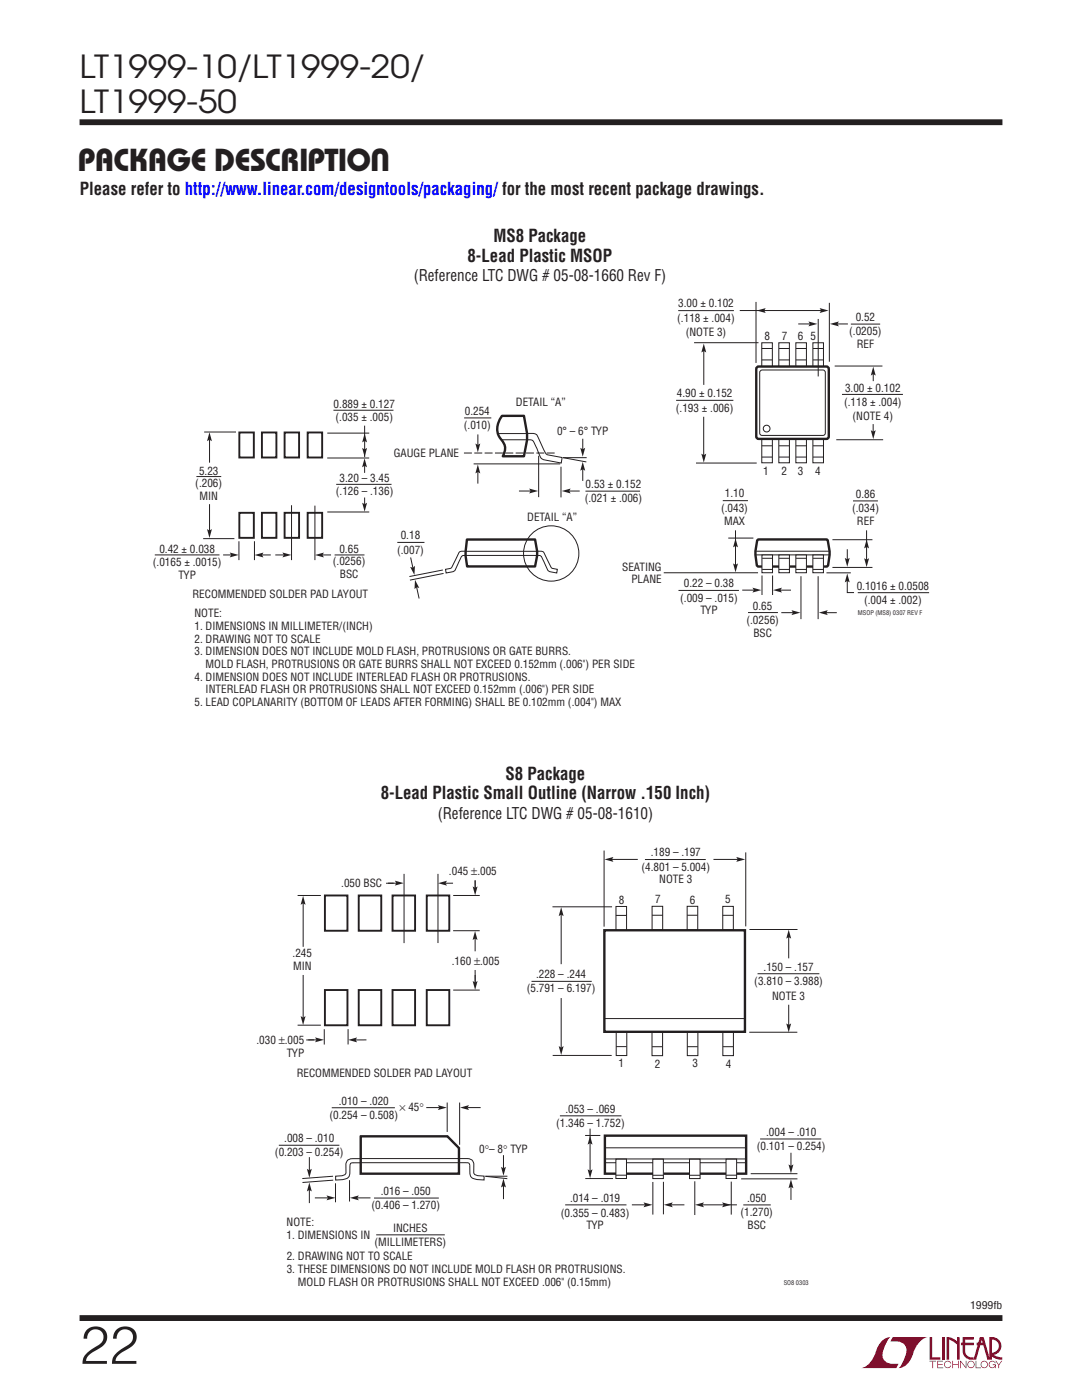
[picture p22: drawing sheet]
<svg xmlns="http://www.w3.org/2000/svg" width="216mm" height="279mm" viewBox="0 0 216 279" stroke-linecap="round" stroke-linejoin="round" font-family="sans-serif">
<defs><g id="words">
<text font-size="10.6" fill="#231f20" x="15.9" y="272.2">22</text>
<g font-size="6.3" fill="#231f20">
<text x="15.9" y="15.6">LT1999-10/LT1999-20/</text>
<text x="15.9" y="22.6">LT1999-50</text>
<text x="15.5" y="34.1">Package Description</text>
</g>
<g font-size="3.5" fill="#231f20">
<text x="15.9" y="38.8">Please refer to http://www.linear.com/designtools/packaging/ for the most recent package drawings.</text>
<text x="93.3" y="52.3">8-Lead Plastic MSOP</text>
<text x="98.5" y="48.4">MS8 Package</text>
<text x="100.9" y="155.6">S8 Package</text>
<text x="76" y="159.5">8-Lead Plastic Small Outline (Narrow .150 Inch)</text>
</g>
<g font-size="3.2" fill="#231f20">
<text x="82.5" y="56.1">(Reference LTC DWG # 05-08-1660 Rev F)</text>
<text x="87.3" y="163.4">(Reference LTC DWG # 05-08-1610)</text>
</g>
<g font-size="2.2" fill="#231f20">
<text x="135.1" y="64.2">(.118 ± .004)</text>
<text x="135.3" y="61.3">3.00 ± 0.102</text>
<text x="170.7" y="64.1">0.52</text>
<text x="136.8" y="67">(NOTE 3)</text>
<text x="152.6" y="67.8">8</text>
<text x="156" y="67.8">7</text>
<text x="159.2" y="67.8">6</text>
<text x="161.7" y="67.8">5</text>
<text x="169.5" y="66.9">(.0205)</text>
<text x="171" y="69.5">REF</text>
<text x="66.6" y="81.4">0.889 ± 0.127</text>
<text x="66.9" y="84">(.035 ± .005)</text>
<text x="92.7" y="82.8">0.254</text>
<text x="102.9" y="81.1">DETAIL “A”</text>
<text x="134.9" y="82.2">(.193 ± .006)</text>
<text x="135.1" y="79.3">4.90 ± 0.152</text>
<text x="168.4" y="81">(.118 ± .004)</text>
<text x="168.6" y="78.1">3.00 ± 0.102</text>
<text x="170.1" y="83.9">(NOTE 4)</text>
<text x="92.6" y="85.6">(.010)</text>
<text x="111.2" y="86.8">0° – 6° TYP</text>
<text x="39.7" y="94.7">5.23</text>
<text x="78.6" y="91.2">GAUGE PLANE</text>
<text x="152.3" y="94.8">1</text>
<text x="156" y="94.8">2</text>
<text x="159.2" y="94.8">3</text>
<text x="162.7" y="94.7">4</text>
<text x="39" y="97.3">(.206)</text>
<text x="39.8" y="99.8">MIN</text>
<text x="67" y="98.8">(.126 – .136)</text>
<text x="67.8" y="96.3">3.20 – 3.45</text>
<text x="116.7" y="100.3">(.021 ± .006)</text>
<text x="116.9" y="97.4">0.53 ± 0.152</text>
<text x="144.6" y="99.3">1.10</text>
<text x="170.8" y="99.3">0.86</text>
<text x="80" y="107.6">0.18</text>
<text x="105.2" y="104">DETAIL “A”</text>
<text x="143.9" y="102.1">(.043)</text>
<text x="144.5" y="104.7">MAX</text>
<text x="170" y="102.2">(.034)</text>
<text x="171" y="104.7">REF</text>
<text x="30.5" y="112.9">(.0165 ± .0015)</text>
<text x="31.8" y="110.4">0.42 ± 0.038</text>
<text x="66.4" y="112.9">(.0256)</text>
<text x="67.7" y="110.3">0.65</text>
<text x="79.2" y="110.5">(.007)</text>
<text x="124.1" y="113.9">SEATING</text>
<text x="35.6" y="115.5">TYP</text>
<text x="38.4" y="119.3">RECOMMENDED SOLDER PAD LAYOUT</text>
<text x="67.8" y="115.4">BSC</text>
<text x="126" y="116.4">PLANE</text>
<text x="136.5" y="117.2">0.22 – 0.38</text>
<text x="171" y="117.7">0.1016 ± 0.0508</text>
<text x="38.8" y="123.2">NOTE:</text>
<text x="38.8" y="125.7">1. DIMENSIONS IN MILLIMETER/(INCH)</text>
<text x="135.7" y="120.1">(.009 – .015)</text>
<text x="139.7" y="122.6">TYP</text>
<text x="149" y="124.6">(.0256)</text>
<text x="150.2" y="121.7">0.65</text>
<text x="172.4" y="120.5">(.004 ± .002)</text>
<text x="38.8" y="128.2">2. DRAWING NOT TO SCALE</text>
<text x="38.8" y="130.8">3. DIMENSION DOES NOT INCLUDE MOLD FLASH, PROTRUSIONS OR GATE BURRS.</text>
<text x="150.3" y="127.1">BSC</text>
<text x="38.8" y="135.9">4. DIMENSION DOES NOT INCLUDE INTERLEAD FLASH OR PROTRUSIONS.</text>
<text x="41" y="133.3">MOLD FLASH, PROTRUSIONS OR GATE BURRS SHALL NOT EXCEED 0.152mm (.006&quot;) PER SIDE</text>
<text x="38.8" y="140.9">5. LEAD COPLANARITY (BOTTOM OF LEADS AFTER FORMING) SHALL BE 0.102mm (.004&quot;) MAX</text>
<text x="41" y="138.4">INTERLEAD FLASH OR PROTRUSIONS SHALL NOT EXCEED 0.152mm (.006&quot;) PER SIDE</text>
<text x="128" y="173.8">(4.801 – 5.004)</text>
<text x="129.9" y="170.9">.189 – .197</text>
<text x="68.1" y="177.1">.050 BSC</text>
<text x="89.6" y="174.6">.045 ±.005</text>
<text x="131.5" y="176.3">NOTE 3</text>
<text x="123.5" y="180.3">8</text>
<text x="130.7" y="180.3">7</text>
<text x="137.6" y="180.3">6</text>
<text x="144.7" y="180.3">5</text>
<text x="58.4" y="191">.245</text>
<text x="58.5" y="193.5">MIN</text>
<text x="90.1" y="192.6">.160 ±.005</text>
<text x="107" y="195.2">.228 – .244</text>
<text x="150.5" y="196.6">(3.810 – 3.988)</text>
<text x="152.4" y="193.8">.150 – .157</text>
<text x="105.1" y="198.1">(5.791 – 6.197)</text>
<text x="154.1" y="199.5">NOTE 3</text>
<text x="51.2" y="208.4">.030 ±.005</text>
<text x="57.3" y="210.9">TYP</text>
<text x="59.2" y="215">RECOMMENDED SOLDER PAD LAYOUT</text>
<text x="123.4" y="213">1</text>
<text x="130.7" y="213.1">2</text>
<text x="138.2" y="213">3</text>
<text x="144.8" y="213">4</text>
<text x="67.6" y="220.5">.010 – .020</text>
<text x="79.7" y="221.7">× 45°</text>
<text x="56.7" y="227.9">.008 – .010</text>
<text x="65.7" y="223.3">(0.254 – 0.508)</text>
<text x="111" y="224.9">(1.346 – 1.752)</text>
<text x="112.8" y="222.1">.053 – .069</text>
<text x="152.9" y="226.7">.004 – .010</text>
<text x="54.9" y="230.8">(0.203 – 0.254)</text>
<text x="95.6" y="230.2">0°– 8° TYP</text>
<text x="151" y="229.5">(0.101 – 0.254)</text>
<text x="76" y="238.5">.016 – .050</text>
<text x="113.7" y="239.9">.014 – .019</text>
<text x="149.1" y="239.8">.050</text>
<text x="57.2" y="244.7">NOTE:</text>
<text x="74.1" y="241.3">(0.406 – 1.270)</text>
<text x="78.4" y="245.8">INCHES</text>
<text x="111.9" y="242.8">(0.355 – 0.483)</text>
<text x="117" y="245.3">TYP</text>
<text x="147.8" y="242.7">(1.270)</text>
<text x="149.2" y="245.2">BSC</text>
<text x="57.2" y="247.2">1. DIMENSIONS IN</text>
<text x="57.2" y="251.5">2. DRAWING NOT TO SCALE</text>
<text x="74.7" y="248.7">(MILLIMETERS)</text>
<text x="57.2" y="254">3. THESE DIMENSIONS DO NOT INCLUDE MOLD FLASH OR PROTRUSIONS.</text>
<text x="59.4" y="256.6">MOLD FLASH OR PROTRUSIONS SHALL NOT EXCEED .006&quot; (0.15mm)</text>
</g>
<text font-size="2.1" fill="#231f20" x="193.6" y="261.2">1999fb</text>
<g font-size="1.3" fill="#231f20">
<text x="171.2" y="122.8">MSOP (MS8) 0307 REV F</text>
<text x="156.4" y="256.4">SO8 0303</text>
</g>
</g></defs>
<g fill="#900126">
<path d="M185.5 266.8h.5v4.1h1.6v.5h-2.1z"/>
<path d="M176.2 267.4l1-.5h.5h-.1a6.2 6.2 0 0 0-1.4 4 2.58 2.58 0 0 0 3.1 1.3l-.5 .8h-6.9a4.9 4.9 0 0 0 3-3.8l.4-.7z"/>
<path d="M178.1 266.9h7a4.9 4.9 0 0 0-3.1 3.7 3.2 3.2 0 0 1-2.7 2.4h.1a6.2 6.2 0 0 0 1.4-4.1 2.58 2.58 0 0 0-3.1-1.2z"/>
<path d="M188 266.8h.5v4.6h-.5z"/>
<path d="M188.9 266.8l1 .2 1.1 .7v-.9h.5v4.6h-.5v-3.1l-1.6-.9v4h-.5z"/>
<path d="M185.5 271.6h1.3v.1h-.6v1.3h-.1v-1.3h-.6z"/>
<path d="M187 271.6h1.2v.1h-1v.5h.9v.2h-.9v.5h1v.1h-1.2z"/>
<path d="M190 271.6h.2v.6h1v-.6h.1v1.4h-.1v-.6h-1v.6h-.2z"/>
<path d="M191.6 271.6h.1l1 1.2v-1.2h.1v1.4l-1.1-1.2v1.2h-.1z"/>
<path d="M194.7 271.6h.1v1.3h.9v.1h-1z"/>
<path d="M198.6 271.6h.2l.5 .7 .5-.7h.2l-.6 .8v.6h-.2v-.6z"/>
<path d="M192.1 266.8h2.2v.5h-1.7v.7h1.7v.5h-1.7v1.1a1.32 1.32 0 0 0 1.7 1.3v.5l1.2-4.6h.8l1.1 4.1v-4.1a1.84 1.84 0 0 1 2.4 1.4 1.84 1.84 0 0 1-1.5 2.2l.8 .4 .9 .1v.5l-1.2-.2-1-.6v-.6a1.34 1.34 0 0 0 1.5-1.2 1.34 1.34 0 0 0-1.4-1.5v4.1h-.9l-.8-2.9h-1.3v-.5h1.2l-.2-.7-1.1 4.1a2.06 2.06 0 0 1-2.7-1.3v-1.6h-.4v-.5h.4z"/>
<path d="M193.2 271.8a.72 .72 0 0 1 1.2 .1 .72 .72 0 0 1-.4 1.1 .72 .72 0 0 1-1-.7h.2a.59 .59 0 0 0 .8 .5 .59 .59 0 0 0 .2-.9 .59 .59 0 0 0-1 .2v.2h-.2z"/>
<path d="M195.9 271.8a.72 .72 0 0 1 1.1 .1 .72 .72 0 0 1-.4 1.1 .72 .72 0 0 1-.9-.7h.1a.59 .59 0 0 0 .8 .5 .59 .59 0 0 0 .2-.9 .59 .59 0 0 0-.9 .2l-.1 .2h-.1z"/>
<path d="M197.5 271.8a.72 .72 0 0 1 1.2 .2h-.2a.59 .59 0 0 0-.9-.1 .59 .59 0 0 0 .1 .9 .59 .59 0 0 0 .9-.4h-.5v-.1h.6v.7h-.1v-.3a.73 .73 0 0 1-1.1 .2 .73 .73 0 0 1 0-1.1z"/>
<path d="M188.6 271.8a.71 .71 0 0 1 1.2 .3h-.1a.59 .59 0 0 0-.9-.3 .59 .59 0 0 0-.1 1 .59 .59 0 0 0 1-.3h.1a.73 .73 0 0 1-1.1 .4 .73 .73 0 0 1-.1-1.1z"/>
</g>
<path d="M15.9 24.4h184.1M15.9 263h184.1" fill="none" stroke="#231f20" stroke-width="1.2" stroke-linecap="butt"/>
<path d="M72 226.8h17.3l2.3 2.3v5.1h-19.6z" fill="#fff"/>
<path d="M72 226.8h17.3l2.3 2.3v5.1h-19.6zM120.7 226.6h28.2v7.6h-28.2z" fill="none" stroke="#231f20" stroke-width=".48"/>
<g fill="none" stroke="#231f20" stroke-width=".2">
<path d="M55.6 228.6h12.1M66.2 221.1h12.6M66.5 234.7l-6.2 .5M66.5 235.5l-6.1 .5M66.9 236.1v3.8M69.7 235.5v4.3M71.9 231.2h21.3a1.21 1.21 0 0 1 1.3 1.1v1.6a.86 .86 0 0 0 1.1 .8h1v.8l-1.1-.1a1.49 1.49 0 0 1-1.7-1.3l-.1-1.7-.2-.3-.4-.1M72 231.2h-1.6a1.21 1.21 0 0 0-1.4 1.1v1.6a.86 .86 0 0 1-1.1 .8h-.9v.8l1-.1a1.49 1.49 0 0 0 1.8-1.3l.1-1.7 .1-.3h.5M74.6 239.1h13M89.2 220v5.9M91.7 220v8.5M93.1 232l-22.7 .1"/>
<path d="M96.8 234.7h4.4M96.9 234.8l4.3 .4M111.7 222.7h12.3M116.7 226.6h3.1M116.8 235.2h5.5M120.7 232h28.1M130.3 235.9v6.5M132.4 235.9v6.4M138.6 235.8v6.7M145.9 235.8v6.6M149.8 234.2h9.3M151.7 227.3h12.2"/>
<path d="M112.8 240.5h12.2M148.3 240.5h5.5"/>
</g>
<path d="M122.9 231.3h2.1v3.9h-2.1z" fill="#fff"/>
<path d="M120.7 229.1h28.1M122.9 231.3h2.1v3.9h-2.1zM122.9 234.5h2.1" fill="none" stroke="#231f20" stroke-width=".2"/>
<path d="M144.9 231.3h2.1v3.9h-2.1z" fill="#fff"/>
<path d="M144.9 231.3h2.1v3.9h-2.1zM144.9 234.5h2.1" fill="none" stroke="#231f20" stroke-width=".2"/>
<path d="M137.6 231.3h2.1v3.9h-2.1z" fill="#fff"/>
<path d="M137.6 231.3h2.1v3.9h-2.1zM137.6 234.5h2.1" fill="none" stroke="#231f20" stroke-width=".2"/>
<path d="M130.3 231.3h2.1v3.9h-2.1z" fill="#fff"/>
<path d="M85.1 221h2.6M120.7 231.3h28.1M130.3 231.3h2.1v3.9h-2.1zM130.3 234.5h2M147.9 235.3h11.2" fill="none" stroke="#231f20" stroke-width=".2"/>
<path d="M87.4 220.6l1.8 .4-1.8 .5 .3-.5z" fill="#231f20"/>
<path d="M93.3 221h2.6" fill="none" stroke="#231f20" stroke-width=".2"/>
<path d="M91.8 221l1.8-.4-.3 .4 .3 .5z" fill="#231f20"/>
<path d="M71.3 239.1h2.6" fill="none" stroke="#231f20" stroke-width=".2"/>
<path d="M69.8 239.1l1.8-.5-.3 .5 .3 .5z" fill="#231f20"/>
<path d="M62.8 239.1h2.7" fill="none" stroke="#231f20" stroke-width=".2"/>
<path d="M65.2 238.6l1.7 .5-1.7 .5 .2-.5z" fill="#231f20"/>
<path d="M61.7 237.4v2.7" fill="none" stroke="#231f20" stroke-width=".2"/>
<path d="M61.7 236l.5 1.8-.5-.3-.5 .3z" fill="#231f20"/>
<path d="M61.7 230.9v2.7" fill="none" stroke="#231f20" stroke-width=".2"/>
<path d="M61.2 233.3l.5 .3 .5-.3-.5 1.7z" fill="#231f20"/>
<path d="M100.5 236.7v2.6" fill="none" stroke="#231f20" stroke-width=".2"/>
<path d="M100.5 235.2l.5 1.8-.5-.3-.5 .3z" fill="#231f20"/>
<path d="M100.5 230.5v2.7" fill="none" stroke="#231f20" stroke-width=".2"/>
<path d="M100 232.9l.5 .3 .5-.3-.5 1.7z" fill="#231f20"/>
<path d="M117.7 225.2v8.9" fill="none" stroke="#231f20" stroke-width=".2"/>
<g fill="#231f20">
<path d="M117.7 226.6l.5 1.8-.5-.3-.4 .3z"/>
<path d="M117.3 233.4l.4 .3 .5-.3-.5 1.7z"/>
</g>
<path d="M126.1 240.5h2.6" fill="none" stroke="#231f20" stroke-width=".2"/>
<path d="M128.4 240l1.8 .5-1.8 .4 .3-.4z" fill="#231f20"/>
<path d="M133.9 240.5h2.7" fill="none" stroke="#231f20" stroke-width=".2"/>
<g fill="#231f20">
<path d="M132.5 240.5l1.7-.5-.3 .5 .3 .4z"/>
<path d="M144.1 240l1.8 .5-1.8 .4 .3-.4z"/>
</g>
<path d="M140.1 240.5h6.9" fill="none" stroke="#231f20" stroke-width=".2"/>
<path d="M138.7 240.5l1.8-.5-.3 .5 .3 .4z" fill="#231f20"/>
<path d="M157.8 236.8v2.7" fill="none" stroke="#231f20" stroke-width=".2"/>
<path d="M157.8 235.4l.5 1.7-.5-.2-.5 .2z" fill="#231f20"/>
<path d="M157.8 230.1v2.6" fill="none" stroke="#231f20" stroke-width=".2"/>
<path d="M157.3 232.4l.5 .3 .5-.3-.5 1.8z" fill="#231f20"/>
<path d="M120.6 203.3h28z" fill="#fff"/>
<g fill="none" stroke="#231f20" stroke-width=".2">
<path d="M120.5 169.7v15.2M128.7 171.5h12.1M148.8 170.1v14.8M106.1 195.9h12M110.2 181h11.9M112 199.2v9.9M122.9 182.7h2.1M122.9 180.9h2.1v4.8h-2.1zM130.1 182.7h2.1M130.1 180.9h2.1v4.7h-2.1zM137.1 182.7h2.1M137.1 180.9h2.1v4.7h-2.1z"/>
<path d="M144.2 182.7h2.1M144.2 180.9h2.1v4.7h-2.1zM149.5 185.5h9.6M151.2 194.3h12.3M110.3 210.6h11.8M120.6 203.3h28M123 205.9h2.1v4.8h-2.1zM123 208.9h2M130.1 205.9h2.1v4.8h-2.1zM130.1 208.9h2.1M137.1 205.9h2.2v4.8h-2.2zM137.2 208.9h2"/>
<path d="M144.2 205.9h2.1v4.8h-2.1zM144.2 208.9h2.1M149.5 206h9.6"/>
</g>
<path d="M120.6 185.7h28v20.2h-28z" fill="none" stroke="#231f20" stroke-width=".48"/>
<path d="M111.5 208.8l.5 .3 .5-.3-.5 1.8z" fill="#231f20"/>
<path d="M112 182.5v9.9" fill="none" stroke="#231f20" stroke-width=".2"/>
<path d="M112 181l.5 1.8-.5-.3-.5 .3z" fill="#231f20"/>
<path d="M157.4 200.5v4.1" fill="none" stroke="#231f20" stroke-width=".2"/>
<path d="M156.9 204.3l.5 .2 .5-.2-.5 1.7z" fill="#231f20"/>
<path d="M157.4 187v4.3" fill="none" stroke="#231f20" stroke-width=".2"/>
<path d="M157.4 185.5l.5 1.8-.5-.3-.5 .3z" fill="#231f20"/>
<path d="M142.4 171.5h4.8" fill="none" stroke="#231f20" stroke-width=".2"/>
<path d="M146.9 171l1.8 .5-1.8 .5 .3-.5z" fill="#231f20"/>
<path d="M122.1 171.5h5.2" fill="none" stroke="#231f20" stroke-width=".2"/>
<path d="M120.6 171.5l1.8-.5-.3 .5 .3 .5z" fill="#231f20"/>
<path d="M64.8 178.7h4.5v7.1h-4.5zM71.6 178.7h4.5v7.1h-4.5zM78.3 178.7h4.5v7.1h-4.5zM85.2 178.7h4.5v7.1h-4.5zM64.8 197.6h4.5v7h-4.5zM71.6 197.6h4.5v7h-4.5zM78.3 197.6h4.5v7h-4.5zM85.2 197.6h4.5v7h-4.5z" fill="none" stroke="#231f20" stroke-width=".38"/>
<path d="M59.4 178.7h4.6M59.4 204.6h4.6" fill="none" stroke="#231f20" stroke-width=".2"/>
<g fill="#231f20">
<path d="M60 202.8l.5 .3 .5-.3-.5 1.8z"/>
<path d="M60.5 178.8l.5 1.8-.5-.3-.5 .3z"/>
</g>
<path d="M60.5 180v9M60.5 194.6v8.5M90.4 185.7h5.3M90.4 197.6h5.3" fill="none" stroke="#231f20" stroke-width=".2"/>
<g fill="#231f20">
<path d="M94.3 195.8l.5 .3 .5-.3-.5 1.8z"/>
<path d="M94.8 185.8l.5 1.8-.5-.3-.5 .3z"/>
</g>
<path d="M90.4 178.7h5.3M94.8 187v2.9M94.8 193.6v2.5" fill="none" stroke="#231f20" stroke-width=".2"/>
<path d="M94.3 176.9l.5 .3 .5-.3-.5 1.8z" fill="#231f20"/>
<path d="M80.6 174.4v13.8M87.4 174.4v13.8M94.8 175.7v1.5" fill="none" stroke="#231f20" stroke-width=".2"/>
<g fill="#231f20">
<path d="M87.4 176.3l1.8-.5-.3 .5 .3 .4z"/>
<path d="M78.8 175.8l1.8 .4-1.8 .5 .3-.5z"/>
</g>
<path d="M77.4 176.3h1.9M78.6 176.3h-1.6M90.4 176.3h-1.5M64.7 205.4v3.1M69.5 205.4v3" fill="none" stroke="#231f20" stroke-width=".2"/>
<g fill="#231f20">
<path d="M69.5 207.5l1.8-.5-.3 .5 .3 .5z"/>
<path d="M62.9 207l1.8 .5-1.8 .5 .3-.5z"/>
</g>
<path d="M116.8 98h10.9M61.5 207.5h1.9M62.6 207.5h-1.5M73.1 207.5h-2.5M75.1 246.4h13.7" fill="none" stroke="#231f20" stroke-width=".2"/>
<path d="M93.2 107.7h13.6l.4 2.3v.9l-.4 2.1h-13.6l-.3-2.1z" fill="#fff"/>
<path d="M93.2 107.7h13.6l.4 2.3v.9l-.4 2.1h-13.6l-.3-2.1z" fill="none" stroke="#231f20" stroke-width=".48"/>
<path d="M92.6 83.4h5.4M107.5 91v8.2M111.9 93.1v6.2M79.3 108.2h5.4M92.9 110h14.3M107.2 110a1.48 1.48 0 0 1 1.3 .2l1 2.1a1.45 1.45 0 0 0 1.7 1.3l-.1 .8-1.6-.4-1.2-2.4a.87 .87 0 0 0-1.1-.7h-14.4" fill="none" stroke="#231f20" stroke-width=".2"/>
<path d="M100.2 83h4.3l.7 3.5v1.3l-.7 3.3h-4.2a2.75 2.75 0 0 0-.6-3.7 3.9 3.9 0 0 1 .5-4.4z" fill="#fff"/>
<path d="M100.2 83h4.3l.7 3.5v1.3l-.7 3.3h-4.2a2.75 2.75 0 0 0-.6-3.7 3.9 3.9 0 0 1 .5-4.4z" fill="none" stroke="#231f20" stroke-width=".48"/>
<g fill="none" stroke="#231f20" stroke-width=".2">
<path d="M99.5 86.5h5.7M105.2 86.5a2.22 2.22 0 0 1 2 .4l1.4 3.1a1.21 1.21 0 0 0 1.4 .9l2.2 .4-.2 1.1-3-.6a1.4 1.4 0 0 1-1.4-1.2l-.8-1.8a1.23 1.23 0 0 0-1.7-1h-5.1M113.5 98h2.2M144.2 99.9h5M170.2 100h5M88.4 113.8l-6.7 1.3M88.5 114.4l-6.7 1.4M92.9 110a1.48 1.48 0 0 0-1.3 .2l-1 2.1a1.45 1.45 0 0 1-1.7 1.3l.1 .8 1.6-.4 1.2-2.4a.87 .87 0 0 1 1.1-.7M132.4 114.3h18.9M135.4 117.8h12M145.3 107.4h5M146.8 105.8v7.1"/>
<path d="M150.7 110h14.8M150.8 110.7h14.7M152 114.9v3.8M154.2 114.9v3.8M159.8 115v8.6M163.2 115v8.6M164.9 114.3h4.9M166.1 113.2h8M171.2 118.3h14.2M149.3 122.3h5.9"/>
</g>
<path d="M112.1 98l1.8-.5-.3 .5 .3 .5z" fill="#231f20"/>
<path d="M103.6 98h2.4" fill="none" stroke="#231f20" stroke-width=".2"/>
<path d="M105.6 97.5l1.8 .5-1.8 .5 .3-.5z" fill="#231f20"/>
<path d="M95.4 86.7v2.2" fill="none" stroke="#231f20" stroke-width=".2"/>
<path d="M94.9 88.5l.4 .3 .5-.3-.5 1.8z" fill="#231f20"/>
<path d="M95.4 94.1v2.4" fill="none" stroke="#231f20" stroke-width=".2"/>
<path d="M95.3 92.7l.5 1.8-.5-.3-.4 .3z" fill="#231f20"/>
<path d="M81.9 111.3l.5 2.1" fill="none" stroke="#231f20" stroke-width=".2"/>
<path d="M81.8 113.1l.6 .2 .4-.4-.1 1.9z" fill="#231f20"/>
<path d="M83.1 117l.5 2.4" fill="none" stroke="#231f20" stroke-width=".2"/>
<path d="M82.8 115.7l.9 1.7-.6-.2-.4 .4z" fill="#231f20"/>
<path d="M94.5 92.6h17.3M112.3 91.3h4.8M112.4 91.3l4.6 .9M116.3 87.6v2.2" fill="none" stroke="#231f20" stroke-width=".2"/>
<path d="M110.7 90.4h-18.4" fill="none" stroke="#231f20" stroke-width=".2" stroke-dasharray="1.6 .5" stroke-linecap="butt"/>
<path d="M115.8 89.4l.5 .3 .5-.3-.5 1.8z" fill="#231f20"/>
<path d="M116.3 93.5v2.5" fill="none" stroke="#231f20" stroke-width=".2"/>
<g fill="#231f20">
<path d="M116.3 92.2l.5 1.7-.5-.2-.5 .2z"/>
<path d="M146.3 112.4l.5 .3 .5-.3-.5 1.8z"/>
<path d="M146.8 107.5l.5 1.7-.5-.3-.5 .3z"/>
</g>
<path d="M172.9 105.8v6" fill="none" stroke="#231f20" stroke-width=".2"/>
<g fill="#231f20">
<path d="M172.4 111.4l.5 .3 .5-.3-.5 1.8z"/>
<path d="M172.9 107.7l.5 1.7-.5-.2-.5 .2z"/>
</g>
<path d="M155.6 117.8h2.2" fill="none" stroke="#231f20" stroke-width=".2"/>
<path d="M154.2 117.8l1.8-.5-.3 .5 .3 .5z" fill="#231f20"/>
<path d="M148.1 117.8h2.5" fill="none" stroke="#231f20" stroke-width=".2"/>
<path d="M150.1 117.3l1.8 .5-1.8 .5 .3-.5z" fill="#231f20"/>
<path d="M164.8 122.3h2.2" fill="none" stroke="#231f20" stroke-width=".2"/>
<path d="M163.4 122.3l1.8-.5-.3 .5 .3 .5z" fill="#231f20"/>
<path d="M155.9 122.3h2.5" fill="none" stroke="#231f20" stroke-width=".2"/>
<path d="M157.9 121.8l1.8 .5-1.8 .5 .3-.5z" fill="#231f20"/>
<path d="M169.1 109.6v2.1" fill="none" stroke="#231f20" stroke-width=".2"/>
<path d="M168.6 111.3l.5 .3 .4-.3-.4 1.8z" fill="#231f20"/>
<path d="M169.1 115.8v2.5h1.3" fill="none" stroke="#231f20" stroke-width=".2"/>
<path d="M169.1 114.4l.4 1.8-.4-.3-.5 .3z" fill="#231f20"/>
<path d="M151.1 107.8l.3-.1h13.5l.2 .1a8 8 0 0 1 0 5.2l-13.7 .1-.3-.2a9.4 9.4 0 0 1 0-5.1z" fill="none" stroke="#231f20" stroke-width=".48"/>
<path d="M152 110.8h2.1v3.5h-2.1z" fill="#fff"/>
<path d="M152 110.8h2.1v3.5h-2.1zM152.1 111.4h2.1M152.1 113.6h2.1" fill="none" stroke="#231f20" stroke-width=".2"/>
<path d="M155.4 110.8h2.1v3.5h-2.1z" fill="#fff"/>
<path d="M155.4 110.8h2.1v3.5h-2.1zM155.4 111.4h2.1M155.4 113.6h2.1" fill="none" stroke="#231f20" stroke-width=".2"/>
<path d="M158.8 110.8h2.1v3.5h-2.1z" fill="#fff"/>
<path d="M158.8 110.8h2.1v3.5h-2.1zM158.8 111.4h2.1M158.8 113.6h2.1" fill="none" stroke="#231f20" stroke-width=".2"/>
<path d="M162.2 110.8h2.1v3.5h-2.1z" fill="#fff"/>
<g fill="none" stroke="#231f20" stroke-width=".2">
<path d="M134.9 79.9h11.4M135.3 62h11.1M138.5 68.4h12.9M140.4 69.8v7M150.9 60.3v12.1M152 68.4h2.1v4.8h-2.1zM152 71.8h2.1M152 69.5h2.1M155.4 68.4h2.1v4.8h-2.1zM155.4 71.8h2.1M155.4 69.5h2.1M158.8 68.4h2.1v4.8h-2.1z"/>
<path d="M158.8 71.8h2.1M158.8 69.5h2.1M162.2 68.4h2.1v4.8h-2.1zM162.2 71.8h2.1M162.2 69.5h2.1M165.5 60.4v11.8M166.6 73.1h9.5M168 78.7h12.2M138.9 92.4h12.1M140.4 83.2v8.1M152 87.6h2.1v4.8h-2.1zM152 89h2.1"/>
<path d="M152 91.2h2.1M155.4 87.6h2.1v4.8h-2.1zM155.4 89h2.1M155.4 91.2h2.1M158.8 87.6h2.1v4.8h-2.1zM158.8 89h2.1M158.8 91.2h2.1M162.2 87.6h2.1v4.8h-2.1zM162.2 89h2.1M162.2 91.2h2.1M166.9 87.8h9.3M162.2 110.8h2.1v3.5h-2.1z"/>
<path d="M162.2 111.4h2.1M162.2 113.6h2.1"/>
</g>
<g fill="#231f20">
<path d="M139.9 90.5l.5 .3 .5-.3-.5 1.8z"/>
<path d="M140.4 68.6l.5 1.7-.5-.2-.5 .2z"/>
</g>
<path d="M174.2 73.8v2.3M174.2 84.6v2.1" fill="none" stroke="#231f20" stroke-width=".2"/>
<g fill="#231f20">
<path d="M173.8 85.9l.4 .2 .5-.2-.5 1.7z"/>
<path d="M174.2 73.2l.5 1.7-.5-.2-.4 .2z"/>
<path d="M151 62l1.8-.5-.3 .5 .3 .5z"/>
</g>
<path d="M147.6 62h16.5" fill="none" stroke="#231f20" stroke-width=".2"/>
<path d="M163.5 61.5l1.8 .5-1.8 .5 .3-.5z" fill="#231f20"/>
<path d="M151 73.4l.4-.3 13.7 .1 .3 .4-.1 13.8-.4 .2-13.8-.1-.2-.4z" fill="none" stroke="#231f20" stroke-width=".48"/>
<g fill="none" stroke="#231f20" stroke-width=".2">
<path d="M151.7 74.1l.4-.3 12.4 .1 .2 .4-.1 12.4-.4 .2-12.4-.1-.2-.4zM163.3 63.7v11.4M167 64.7h2.2M166.1 107.7h8"/>
<circle cx="153" cy="85.5" r=".67"/>
<circle cx="110" cy="110.5" r="5.5"/>
</g>
<path d="M165.6 64.6l1.8-.4-.3 .4 .3 .5z" fill="#231f20"/>
<path d="M159.3 64.7h2.4" fill="none" stroke="#231f20" stroke-width=".2"/>
<path d="M161.3 64.2l1.8 .4-1.8 .5 .3-.5z" fill="#231f20"/>
<path d="M169.8 64.7h5.8M40.7 86.2h6.4M40.5 107.5h6.3" fill="none" stroke="#231f20" stroke-width=".2"/>
<path d="M47.8 86.3h2.8v5h-2.8zM61.4 86.3h2.9v5h-2.9zM47.8 102.3h2.8v5h-2.8zM61.4 102.3h2.9v5h-2.9z" fill="none" stroke="#231f20" stroke-width=".38"/>
<g fill="#231f20">
<path d="M41.3 105.6l.5 .3 .5-.3-.5 1.8z"/>
<path d="M41.8 86.3l.5 1.8-.5-.3-.5 .3z"/>
<path d="M72.8 86.5l.4 1.8-.4-.3-.5 .3z"/>
</g>
<path d="M41.8 87.7v4.6M65.3 91.4h8.4M67.1 96.7h11M41.8 100.6v5.5M65.3 102.2h8.4" fill="none" stroke="#231f20" stroke-width=".2"/>
<g fill="#231f20">
<path d="M72.3 100.3l.5 .3 .4-.3-.4 1.8z"/>
<path d="M72.7 91.5l.5 1.8-.5-.3-.4 .3z"/>
</g>
<path d="M65.3 86.4h8.4M66.5 81.9h12M72.8 92.7v1.7" fill="none" stroke="#231f20" stroke-width=".2"/>
<path d="M72.3 89.4l.5 .3 .4-.3-.4 1.8z" fill="#231f20"/>
<path d="M72.8 84.9v6.3M58.2 100.8v11M62.8 100.9v10.9" fill="none" stroke="#231f20" stroke-width=".2"/>
<g fill="#231f20">
<path d="M62.8 110.8l1.8-.5-.3 .5 .3 .5z"/>
<path d="M56.4 110.3l1.7 .5-1.7 .4 .2-.4z"/>
</g>
<path d="M47.7 108v3.8M50.8 108v3.8" fill="none" stroke="#231f20" stroke-width=".2"/>
<g fill="#231f20">
<path d="M50.8 110.8l1.8-.5-.3 .5 .3 .5z"/>
<path d="M45.8 110.3l1.8 .5-1.8 .4 .3-.4z"/>
</g>
<path d="M39.2 95.1h4.9M72.8 99.3v1.4M30.9 110.7h12.9M44.5 110.8h1.9M52.1 110.8h1.9M54.9 110.8h1.9M64.1 110.8h2M66.8 110.8h5.9" fill="none" stroke="#231f20" stroke-width=".2"/>
<path d="M52.3 86.3h2.9v5h-2.9zM56.8 86.3h2.9v5h-2.9zM52.3 102.3h2.9v5h-2.9zM56.8 102.3h2.9v5h-2.9z" fill="none" stroke="#231f20" stroke-width=".38"/>
<use href="#words"/>
</svg>
